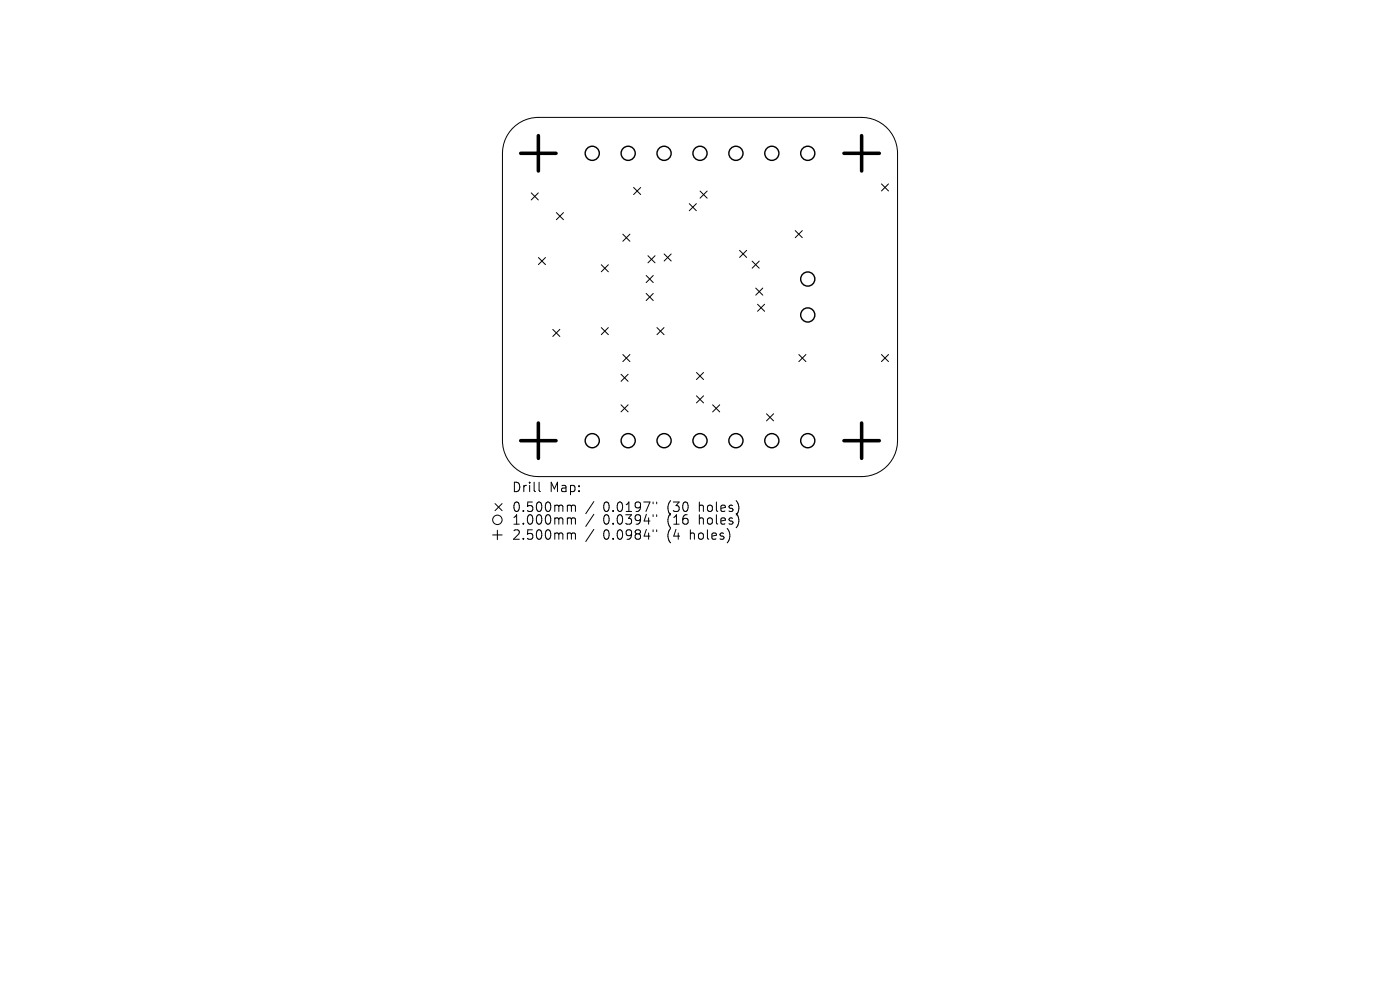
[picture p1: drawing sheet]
<svg xmlns="http://www.w3.org/2000/svg" width="297mm" height="210mm" viewBox="0 0 297 210" stroke-linecap="round" stroke-linejoin="round" font-family="sans-serif">
<defs><g id="words">
<g font-size="2.8">
<text x="108.5" y="104.7">Drill</text>
<text x="116.5" y="104.7">Map:</text>
<text x="108.5" y="108.9">0.500mm</text>
<text x="108.5" y="111.6">1.000mm</text>
<text x="128" y="108.9">0.0197&quot;</text>
<text x="128" y="111.6">0.0394&quot;</text>
<text x="141.7" y="108.9">(30</text>
<text x="141.7" y="111.6">(16</text>
<text x="148.6" y="108.9">holes)</text>
<text x="148.6" y="111.6">holes)</text>
<text x="108.5" y="114.8">2.500mm</text>
<text x="128" y="114.8">0.0984&quot;</text>
<text x="141.7" y="114.8">(4</text>
<text x="146.6" y="114.8">holes)</text>
</g>
</g></defs>
<g fill="none" stroke="#000" stroke-width=".21">
<path d="M108.7 27.3a7.6 7.6 0 0 1 5.5-2.4h68.6a7.6 7.6 0 0 1 7.6 7.6v61a7.6 7.6 0 0 1-7.6 7.6h-68.6a7.6 7.6 0 0 1-7.6-7.6v-61a7.6 7.6 0 0 1 2.1-5.2zM134.4 39.8l1.5 1.5M135.9 39.8l-1.5 1.5M187 39l1.5 1.5M188.5 39l-1.5 1.5M112.7 40.9l1.5 1.5M114.2 40.9l-1.5 1.5M114.2 54.6l1.5 1.5M115.7 54.6l-1.5 1.5M118 45.1l1.5 1.5M119.5 45.1l-1.5 1.5M127.6 56.2l1.5 1.5"/>
<path d="M129.1 56.2l-1.5 1.5M132.1 49.7l1.5 1.5M133.6 49.7l-1.5 1.5M137.1 58.4l1.5 1.5M137.5 54.3l1.5 1.5M138.6 58.4l-1.5 1.5M139 54.3l-1.5 1.5M140.9 53.9l1.5 1.5M142.4 53.9l-1.5 1.5M146.2 43.2l1.5 1.5M147.7 43.2l-1.5 1.5M148.5 40.5l1.5 1.5"/>
<path d="M150 40.5l-1.5 1.5M156.9 53.1l1.5 1.5M158.4 53.1l-1.5 1.5M159.6 55.4l1.5 1.5M161.1 55.4l-1.5 1.5M168.7 48.9l1.5 1.5M170.2 48.9l-1.5 1.5M117.3 69.9l1.5 1.5M118.8 69.9l-1.5 1.5M127.6 69.5l1.5 1.5M129.1 69.5l-1.5 1.5M131.7 79.4l1.5 1.5"/>
<path d="M132.1 75.2l1.5 1.5M133.2 79.4l-1.5 1.5M133.6 75.2l-1.5 1.5M137.1 62.3l1.5 1.5M138.6 62.3l-1.5 1.5M139.4 69.5l1.5 1.5M140.9 69.5l-1.5 1.5M147.8 79l1.5 1.5M149.3 79l-1.5 1.5M160.3 61.1l1.5 1.5M160.7 64.5l1.5 1.5M161.8 61.1l-1.5 1.5"/>
<path d="M162.2 64.5l-1.5 1.5M169.5 75.2l1.5 1.5M171 75.2l-1.5 1.5M187 75.2l1.5 1.5M188.5 75.2l-1.5 1.5M131.7 85.9l1.5 1.5M133.2 85.9l-1.5 1.5M147.8 84l1.5 1.5M149.3 84l-1.5 1.5M151.2 85.9l1.5 1.5M152.7 85.9l-1.5 1.5M162.6 87.8l1.5 1.5"/>
<path d="M164.1 87.8l-1.5 1.5M104.5 113.5h2M105 106.8l1.5 1.5M105.5 112.5v2M106.5 106.8l-1.5 1.5M114.4 102.3v1.7l.2 .3M120.6 107.2l.5 .1 .1 .1M120.6 109.9h.3l.3 .2M120.6 113.1l.5 .1 .1 .1M121.2 107.4l.3-.2 .5 .1 .1 1.2M121.2 107.4v1.1M121.2 110.1v1.1"/>
<path d="M121.2 113.3v1.1M121.2 110.1l.3-.2 .5 .1 .1 1.2M121.2 113.3l.3-.2 .5 .1 .1 1.2M126 106.4l-1.7 2.6M126 109.1l-1.7 2.6M126 112.3l-1.7 2.6M138.6 106.5v.4M138.6 109.2v.4M138.6 112.4v.4M139.3 106.5v.4M139.3 109.2v.4M139.3 112.4v.4"/>
<circle cx="105.5" cy="110.3" r="1"/>
</g>
<g fill="none" stroke="#000" stroke-width=".3">
<circle cx="125.6" cy="32.5" r="1.5"/>
<circle cx="133.3" cy="32.5" r="1.5"/>
<circle cx="140.9" cy="32.5" r="1.5"/>
<circle cx="148.5" cy="32.5" r="1.5"/>
<circle cx="156.1" cy="32.5" r="1.5"/>
<circle cx="163.7" cy="32.5" r="1.5"/>
<circle cx="171.4" cy="32.5" r="1.5"/>
<circle cx="171.4" cy="59.2" r="1.5"/>
<circle cx="171.4" cy="66.8" r="1.5"/>
<circle cx="125.6" cy="93.5" r="1.5"/>
<circle cx="133.3" cy="93.5" r="1.5"/>
<circle cx="140.9" cy="93.5" r="1.5"/>
<circle cx="148.5" cy="93.5" r="1.5"/>
<circle cx="156.1" cy="93.5" r="1.5"/>
<circle cx="163.7" cy="93.5" r="1.5"/>
<circle cx="171.4" cy="93.5" r="1.5"/>
</g>
<path d="M110.5 32.5h7.5M114.2 28.8v7.5M179 32.5h7.5M182.8 28.8v7.5M110.5 93.5h7.5M114.2 89.7v7.5M179 93.5h7.5M182.8 89.7v7.5" fill="none" stroke="#000" stroke-width=".75"/>
<use href="#words"/>
</svg>
